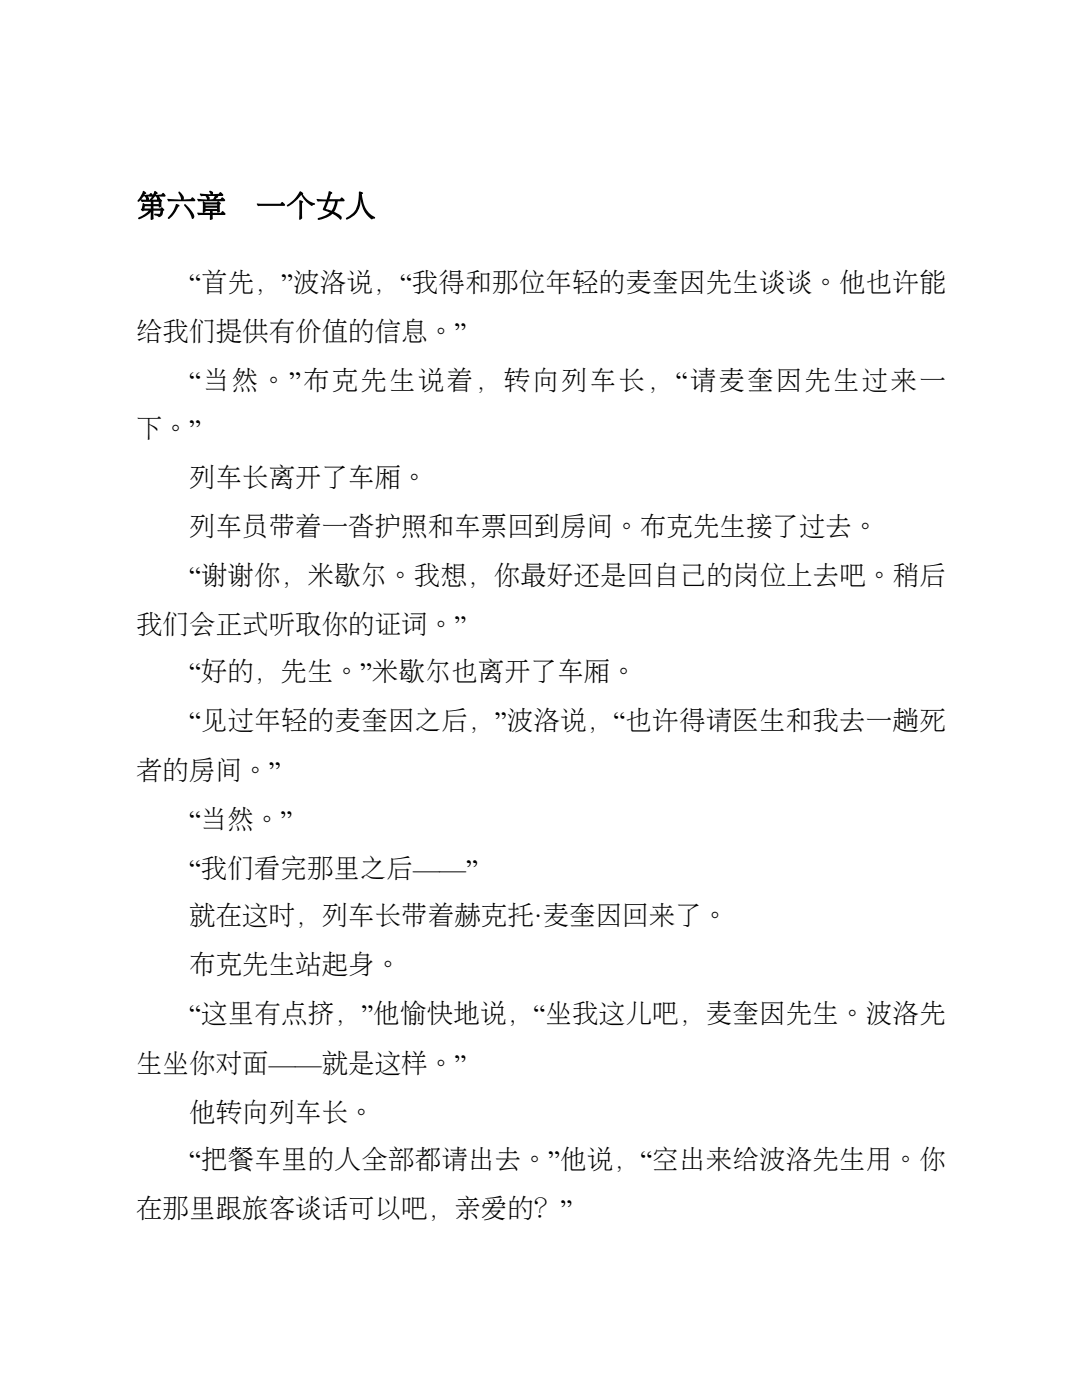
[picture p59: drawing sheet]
<svg xmlns="http://www.w3.org/2000/svg" width="216mm" height="279mm" viewBox="0 0 216 279" stroke-linecap="round" stroke-linejoin="round" font-family="sans-serif">
<defs><g id="words">
<g font-size="5.3">
<text x="37.7" y="58.2">“首先，”波洛说，“我得和那位年轻的麦奎因先生谈谈。他也许能</text>
<text x="27.2" y="68">给我们提供有价值的信息。”</text>
<text x="37.7" y="77.8">“当然。”布克先生说着，转向列车长，“请麦奎因先生过来一</text>
<text x="27.2" y="87.3">下。”</text>
<text x="37.7" y="97.1">列车长离开了车厢。</text>
<text x="37.7" y="106.9">列车员带着一沓护照和车票回到房间。布克先生接了过去。</text>
<text x="37.7" y="116.7">“谢谢你，米歇尔。我想，你最好还是回自己的岗位上去吧。稍后</text>
<text x="27.2" y="126.5">我们会正式听取你的证词。”</text>
<text x="37.7" y="136">“好的，先生。”米歇尔也离开了车厢。</text>
<text x="37.7" y="145.8">“见过年轻的麦奎因之后，”波洛说，“也许得请医生和我去一趟死</text>
<text x="27.2" y="155.6">者的房间。”</text>
<text x="37.7" y="165.4">“当然。”</text>
<text x="37.7" y="175.2">“我们看完那里之后——”</text>
<text x="37.7" y="184.7">就在这时，列车长带着赫克托·麦奎因回来了。</text>
<text x="37.7" y="194.5">布克先生站起身。</text>
<text x="37.7" y="204.3">“这里有点挤，”他愉快地说，“坐我这儿吧，麦奎因先生。波洛先</text>
<text x="27.2" y="214">生坐你对面——就是这样。”</text>
<text x="37.7" y="223.8">他转向列车长。</text>
<text x="37.7" y="233.4">“把餐车里的人全部都请出去。”他说，“空出来给波洛先生用。你</text>
<text x="27.2" y="243.2">在那里跟旅客谈话可以吧，亲爱的？”</text>
</g>
</g></defs>
<path d="M28.5 38.1l.7 .4-.4 .5 1-.2 .2-.2a.38 .38 0 0 1 .5 .2 .38 .38 0 0 1-.2 .5l-.9-.1a.38 .38 0 0 1 .3 .5 .38 .38 0 0 1-.4 .3l-.3-.9-.4 .2-.4 .5a.55 .55 0 0 1-.7 .4l-.1-.1zM30.8 38.1l.3 .1 .3 .3-.3 .4 1.1-.1 .2-.2a.4 .4 0 0 1 .5 .1 .4 .4 0 0 1-.1 .6l-1.2-.1a.37 .37 0 0 1 .3 .5 .37 .37 0 0 1-.5 .2l-.2-.8-.3 .2-.6 .6-.2 .1-.2-.2zM28.1 39.8l3.6 .1 .1-.1a.36 .36 0 0 1 .4 0 .36 .36 0 0 1 .1 .4l-.2 1.1-.3 .1-.1-.2h-1.1v.4h1.4l.3-.2 .5 .4v.1l-.2 .1a.98 .98 0 0 1-1 1.3l-.8-.5 .2-.2 .8 .1a.43 .43 0 0 0 .2-.7h-1.4v1.6l-.3 .3-.2-.2v-1.4l-1.2 .9-1.2 .6-.1-.3 .1-.1 1.1-.6 .9-.8h-1a.31 .31 0 0 1-.5 0 .31 .31 0 0 1 .1-.4l.3-1.1 .3 .2h1.2v-.4h-1.4a.43 .43 0 0 1-.4 0 .43 .43 0 0 1-.2-.5zM28.9 41.2l-.1 .4h1.3v-.4zM30.6 40.3v.4h1.1v-.4zM33.4 39.7l2.8 .1-.6-1.3 .1-.2 .1-.1a1.35 1.35 0 0 1 .8 1.6h1.4l.3-.3a.6 .6 0 0 1 .6 .6l-4.8 .1a.43 .43 0 0 1-.5-.1 .43 .43 0 0 1-.2-.4zM35.2 40.7l.6 .3-.4 .5a5.2 5.2 0 0 1-1.7 2.2l-.2-.2a6.5 6.5 0 0 0 1.7-2.8zM36.8 40.8h.3l.3 .4a3.3 3.3 0 0 1 1.3 2.2l-.2 .3-.2-.1-.5-1.1-1-1.5zM39.9 38.6l2.2 .2-.4-.6a.41 .41 0 0 1 .6 0 .41 .41 0 0 1 .1 .6l1.2-.1 .2-.3a.6 .6 0 0 1 .7 .7h-3.9a.43 .43 0 0 1-.5 0 .43 .43 0 0 1-.2-.5zM39.4 39.7l2 .1-.3-.8a.59 .59 0 0 1 .6 .2 .59 .59 0 0 1 0 .7l.8-.2 .4-.7a.36 .36 0 0 1 .4 0 .36 .36 0 0 1 .2 .4l-.5 .3 1 .1 .2-.3a.6 .6 0 0 1 .7 .6l-4.9 .1a.43 .43 0 0 1-.4-.1 .43 .43 0 0 1-.2-.4zM40.5 40.3l2.8 .1 .1-.2a.4 .4 0 0 1 .5 .1 .4 .4 0 0 1 .1 .5l-.1 1.5-.5 .1-.1-.3h-.9v.4h1.7l.2-.3a.6 .6 0 0 1 .6 .7h-2.5v.8l-.3 .2-.2-.2v-.8h-1.9a.43 .43 0 0 1-.4 0 .43 .43 0 0 1-.2-.5l2.5 .1v-.4h-.9v.2l-.5 .1zM41 41.5v.2h2.3v-.2zM41 40.8v.2h2.3v-.2zM51.3 40.6l4.7 .1 .2-.3a.6 .6 0 0 1 .6 .6l-4.9 .1a.43 .43 0 0 1-.5 0 .43 .43 0 0 1-.1-.5zM59.7 40h.2l.6 .2-.2 .4v2.4a.57 .57 0 0 1 0 .6 .57 .57 0 0 1-.6 .2zM59.9 38.2l.6 .4-.1 .2-.2-.1a5.1 5.1 0 0 0 2.6 1.9v.3l-.6 .2h-.1l-1.3-1.1-.7-1.2a6.7 6.7 0 0 1-2.7 2.4l-.2-.2 .1-.1a6.9 6.9 0 0 0 2.6-2.7zM63.2 39.7l2 .1 .4-1.6a.48 .48 0 0 1 .6 .4l-.2 .2-.3 1h2.1l.2-.3a.6 .6 0 0 1 .7 .6l-1.3 .1-.3 1.3-.4 .8h.1a1.9 1.9 0 0 1 1.4 1.2l-.2 .3h-.1l-.6-.5-1-.6a4.9 4.9 0 0 1-2.8 1.2l-.1-.3a5.8 5.8 0 0 0 2.4-1.2l-1.4-.6 .6-1.6h-1.1a.43 .43 0 0 1-.5 0 .43 .43 0 0 1-.2-.5zM65.6 40.2l-.7 1.5 1.2 .4 .5-.8 .3-1.1zM71.7 38.2a.56 .56 0 0 1 .7 .5h-.3l.1 .4a4.8 4.8 0 0 0 2.6 4.3v.2h-.2a.7 .7 0 0 1-1.1-.4l-.4-.4a5.5 5.5 0 0 1-1.1-3.5 4.1 4.1 0 0 1-2.9 4.5l-.1-.2a4.4 4.4 0 0 0 2.6-4.5z" fill="#000"/>
<use href="#words"/>
</svg>
